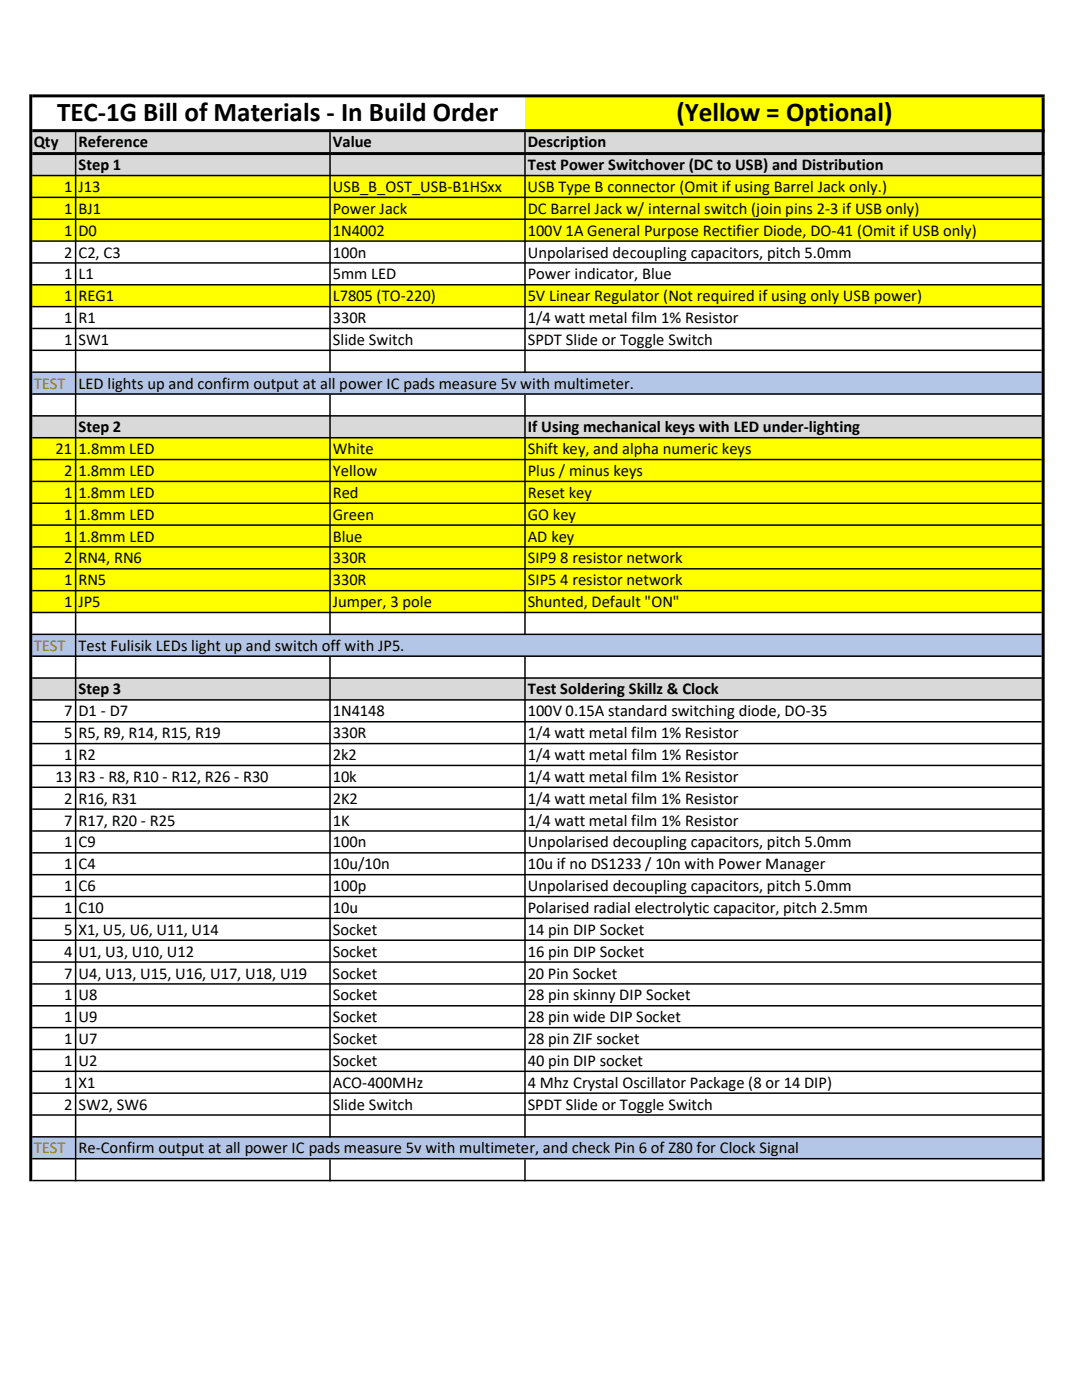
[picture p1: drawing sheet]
<svg xmlns="http://www.w3.org/2000/svg" width="216mm" height="279mm" viewBox="0 0 216 279" stroke-linecap="round" stroke-linejoin="round" font-family="sans-serif">
<defs><g id="words">
<g font-size="5.4">
<text x="11.4" y="24.2">TEC-1G Bill of Materials - In Build Order</text>
<text x="135" y="24.2">(Yellow = Optional)</text>
</g>
<g font-size="3.3">
<text x="6.7" y="29.3">Qty</text>
<text x="15.7" y="29.3">Reference</text>
<text x="66.4" y="29.3">Value</text>
<text x="105.3" y="29.3">Description</text>
<text x="15.7" y="34">Step 1</text>
<text x="105.3" y="34">Test Power Switchover (DC to USB) and Distribution</text>
<text x="12.8" y="38.3">1 J13</text>
<text x="66.4" y="38.3">USB_B_OST_USB-B1HSxx</text>
<text x="105.3" y="38.3">USB Type B connector (Omit if using Barrel Jack only.)</text>
<text x="12.8" y="42.7">1 BJ1</text>
<text x="12.8" y="47">1 D0</text>
<text x="66.4" y="42.7">Power Jack</text>
<text x="66.4" y="47">1N4002</text>
<text x="105.3" y="42.7">DC Barrel Jack w/ internal switch (join pins 2-3 if USB only)</text>
<text x="105.3" y="47">100V 1A General Purpose Rectifier Diode, DO-41 (Omit if USB only)</text>
<text x="12.8" y="51.4">2 C2, C3</text>
<text x="66.4" y="51.4">100n</text>
<text x="105.3" y="51.4">Unpolarised decoupling capacitors, pitch 5.0mm</text>
<text x="12.8" y="55.8">1 L1</text>
<text x="66.4" y="55.8">5mm LED</text>
<text x="105.3" y="55.8">Power indicator, Blue</text>
<text x="12.8" y="60.1">1 REG1</text>
<text x="12.8" y="64.5">1 R1</text>
<text x="66.4" y="60.1">L7805 (TO-220)</text>
<text x="66.4" y="64.5">330R</text>
<text x="105.3" y="60.1">5V Linear Regulator (Not required if using only USB power)</text>
<text x="105.3" y="64.5">1/4 watt metal film 1% Resistor</text>
<text x="12.8" y="68.8">1 SW1</text>
<text x="66.4" y="68.8">Slide Switch</text>
<text x="105.3" y="68.8">SPDT Slide or Toggle Switch</text>
<text x="15.7" y="77.6">LED lights up and confirm output at all power IC pads measure 5v with multimeter.</text>
<text x="15.7" y="86.3">Step 2</text>
<text x="105.3" y="86.3">If Using mechanical keys with LED under-lighting</text>
<text x="11.1" y="90.6">21 1.8mm LED</text>
<text x="12.8" y="95">2 1.8mm LED</text>
<text x="66.4" y="95">Yellow</text>
<text x="66.4" y="90.6">White</text>
<text x="105.3" y="95">Plus / minus keys</text>
<text x="105.3" y="90.6">Shift key, and alpha numeric keys</text>
<text x="12.8" y="99.4">1 1.8mm LED</text>
<text x="66.4" y="99.4">Red</text>
<text x="105.3" y="99.4">Reset key</text>
<text x="12.8" y="103.7">1 1.8mm LED</text>
<text x="66.4" y="103.7">Green</text>
<text x="105.3" y="103.7">GO key</text>
<text x="12.8" y="108.1">1 1.8mm LED</text>
<text x="12.8" y="112.4">2 RN4, RN6</text>
<text x="66.4" y="108.1">Blue</text>
<text x="66.4" y="112.4">330R</text>
<text x="105.3" y="112.4">SIP9 8 resistor network</text>
<text x="105.3" y="108.1">AD key</text>
<text x="12.8" y="116.8">1 RN5</text>
<text x="66.4" y="116.8">330R</text>
<text x="105.3" y="116.8">SIP5 4 resistor network</text>
<text x="12.8" y="121.2">1 JP5</text>
<text x="66.4" y="121.2">Jumper, 3 pole</text>
<text x="105.3" y="121.2">Shunted, Default &quot;ON&quot;</text>
<text x="15.7" y="129.9">Test Fulisik LEDs light up and switch off with JP5.</text>
<text x="12.8" y="143">7 D1 - D7</text>
<text x="15.7" y="138.6">Step 3</text>
<text x="66.4" y="143">1N4148</text>
<text x="105.3" y="143">100V 0.15A standard switching diode, DO-35</text>
<text x="105.3" y="138.6">Test Soldering Skillz &amp; Clock</text>
<text x="12.8" y="147.3">5 R5, R9, R14, R15, R19</text>
<text x="66.4" y="147.3">330R</text>
<text x="105.3" y="147.3">1/4 watt metal film 1% Resistor</text>
<text x="12.8" y="151.7">1 R2</text>
<text x="66.4" y="151.7">2k2</text>
<text x="105.3" y="151.7">1/4 watt metal film 1% Resistor</text>
<text x="11.1" y="156">13 R3 - R8, R10 - R12, R26 - R30</text>
<text x="12.8" y="160.4">2 R16, R31</text>
<text x="66.4" y="156">10k</text>
<text x="66.4" y="160.4">2K2</text>
<text x="105.3" y="156">1/4 watt metal film 1% Resistor</text>
<text x="105.3" y="160.4">1/4 watt metal film 1% Resistor</text>
<text x="12.8" y="164.8">7 R17, R20 - R25</text>
<text x="66.4" y="164.8">1K</text>
<text x="105.3" y="164.8">1/4 watt metal film 1% Resistor</text>
<text x="12.8" y="169.1">1 C9</text>
<text x="12.8" y="173.5">1 C4</text>
<text x="66.4" y="169.1">100n</text>
<text x="66.4" y="173.5">10u/10n</text>
<text x="105.3" y="169.1">Unpolarised decoupling capacitors, pitch 5.0mm</text>
<text x="105.3" y="173.5">10u if no DS1233 / 10n with Power Manager</text>
<text x="12.8" y="177.8">1 C6</text>
<text x="66.4" y="177.8">100p</text>
<text x="105.3" y="177.8">Unpolarised decoupling capacitors, pitch 5.0mm</text>
<text x="12.8" y="182.2">1 C10</text>
<text x="66.4" y="182.2">10u</text>
<text x="105.3" y="182.2">Polarised radial electrolytic capacitor, pitch 2.5mm</text>
<text x="12.8" y="186.6">5 X1, U5, U6, U11, U14</text>
<text x="12.8" y="190.9">4 U1, U3, U10, U12</text>
<text x="66.4" y="186.6">Socket</text>
<text x="66.4" y="190.9">Socket</text>
<text x="105.3" y="186.6">14 pin DIP Socket</text>
<text x="105.3" y="190.9">16 pin DIP Socket</text>
<text x="12.8" y="195.3">7 U4, U13, U15, U16, U17, U18, U19</text>
<text x="66.4" y="195.3">Socket</text>
<text x="105.3" y="195.3">20 Pin Socket</text>
<text x="12.8" y="199.6">1 U8</text>
<text x="66.4" y="199.6">Socket</text>
<text x="105.3" y="199.6">28 pin skinny DIP Socket</text>
<text x="12.8" y="204">1 U9</text>
<text x="12.8" y="208.4">1 U7</text>
<text x="66.4" y="204">Socket</text>
<text x="66.4" y="208.4">Socket</text>
<text x="105.3" y="204">28 pin wide DIP Socket</text>
<text x="105.3" y="208.4">28 pin ZIF socket</text>
<text x="12.8" y="212.7">1 U2</text>
<text x="66.4" y="212.7">Socket</text>
<text x="105.3" y="212.7">40 pin DIP socket</text>
<text x="12.8" y="217.1">1 X1</text>
<text x="12.8" y="221.4">2 SW2, SW6</text>
<text x="66.4" y="217.1">ACO-400MHz</text>
<text x="66.4" y="221.4">Slide Switch</text>
<text x="105.3" y="221.4">SPDT Slide or Toggle Switch</text>
<text x="105.3" y="217.1">4 Mhz Crystal Oscillator Package (8 or 14 DIP)</text>
<text x="15.7" y="230.2">Re-Confirm output at all power IC pads measure 5v with multimeter, and check Pin 6 of Z80 for Clock Signal</text>
</g>
<g font-size="3.3" fill="#f00">
<text x="6.7" y="77.6">TEST</text>
<text x="6.7" y="129.9">TEST</text>
<text x="6.7" y="230.2">TEST</text>
</g>
</g></defs>
<path d="M104.7 19.3h103.5v6.8h-103.5z" fill="#ff0"/>
<path d="M6.3 26.1h201.9v9h-201.9z" fill="#d9d9d9"/>
<path d="M6.3 35h201.9v13.1h-201.9zM6.3 56.8h201.9v4.4h-201.9z" fill-rule="evenodd" fill="#ff0"/>
<path d="M6.3 74.3h201.9v4.4h-201.9z" fill="#b4c6e7"/>
<path d="M6.3 83h201.9v4.4h-201.9z" fill="#d9d9d9"/>
<path d="M6.3 87.3h201.9v35h-201.9z" fill="#ff0"/>
<path d="M6.3 126.6h201.9v4.4h-201.9z" fill="#b4c6e7"/>
<path d="M6.3 135.3h201.9v4.4h-201.9z" fill="#d9d9d9"/>
<path d="M6.3 226.9h201.9v4.4h-201.9z" fill="#b4c6e7"/>
<g fill="#000">
<path d="M6.4 18.8h202v.6h-202zM6.4 25.8h202v.6h-202zM6.4 30.4h202v.5h-202zM6.4 34.9h201.5v.3h-201.5zM6.4 39.2h201.5v.3h-201.5zM6.4 43.6h201.5v.3h-201.5zM6.4 48h201.5v.3h-201.5zM6.4 52.3h201.5v.3h-201.5zM6.4 56.7h201.5v.3h-201.5zM6.4 61h201.5v.3h-201.5zM6.4 65.4h201.5v.3h-201.5zM6.4 69.8h201.5v.3h-201.5zM6.4 74.1h201.5v.3h-201.5zM6.4 78.5h201.5v.3h-201.5zM6.4 82.8h201.5v.3h-201.5zM6.4 87.2h201.5v.3h-201.5zM6.4 91.6h201.5v.3h-201.5zM6.4 95.9h201.5v.3h-201.5zM6.4 100.3h201.5v.3h-201.5zM6.4 104.6h201.5v.3h-201.5zM6.4 109h201.5v.3h-201.5zM6.4 113.4h201.5v.3h-201.5zM6.4 117.7h201.5v.3h-201.5zM6.4 122.1h201.5v.3h-201.5zM6.4 126.4h201.5v.3h-201.5zM6.4 130.8h201.5v.3h-201.5zM6.4 135.2h201.5v.3h-201.5zM6.4 139.5h201.5v.3h-201.5zM6.4 143.9h201.5v.3h-201.5zM6.4 148.3h201.5v.2h-201.5zM6.4 152.6h201.5v.3h-201.5zM6.4 157h201.5v.3h-201.5zM6.4 161.3h201.5v.3h-201.5zM6.4 165.7h201.5v.3h-201.5zM6.4 170.1h201.5v.2h-201.5zM6.4 174.4h201.5v.3h-201.5zM6.4 178.8h201.5v.3h-201.5zM6.4 183.1h201.5v.3h-201.5zM6.4 187.5h201.5v.3h-201.5zM6.4 191.9h201.5v.3h-201.5zM6.4 196.2h201.5v.3h-201.5zM6.4 200.6h201.5v.3h-201.5zM6.4 204.9h201.5v.3h-201.5zM6.4 209.3h201.5v.3h-201.5zM6.4 213.7h201.5v.3h-201.5zM6.4 218h201.5v.3h-201.5zM6.4 222.4h201.5v.3h-201.5zM6.4 226.7h201.5v.3h-201.5zM6.4 231.1h201.5v.3h-201.5zM6.4 235.5h201.5v.3h-201.5z" fill-rule="evenodd"/>
<path d="M14.9 26.4h.3v4h-.3zM65.7 26.4h.3v4h-.3zM104.6 26.4h.3v4h-.3zM65.7 30.9h.3v43.5h-.3zM104.6 30.9h.3v43.5h-.3zM65.7 78.8h.3v47.9h-.3zM104.6 78.8h.3v47.9h-.3zM65.7 131.1h.3v95.9h-.3zM104.6 131.1h.3v95.9h-.3zM5.8 18.8h.6v217h-.6zM207.9 19.4h.5v216.4h-.5zM14.9 30.9h.3v204.9h-.3zM65.7 231.4h.3v4.4h-.3zM104.6 231.4h.3v4.4h-.3z" fill-rule="evenodd"/>
</g>
<use href="#words"/>
</svg>
